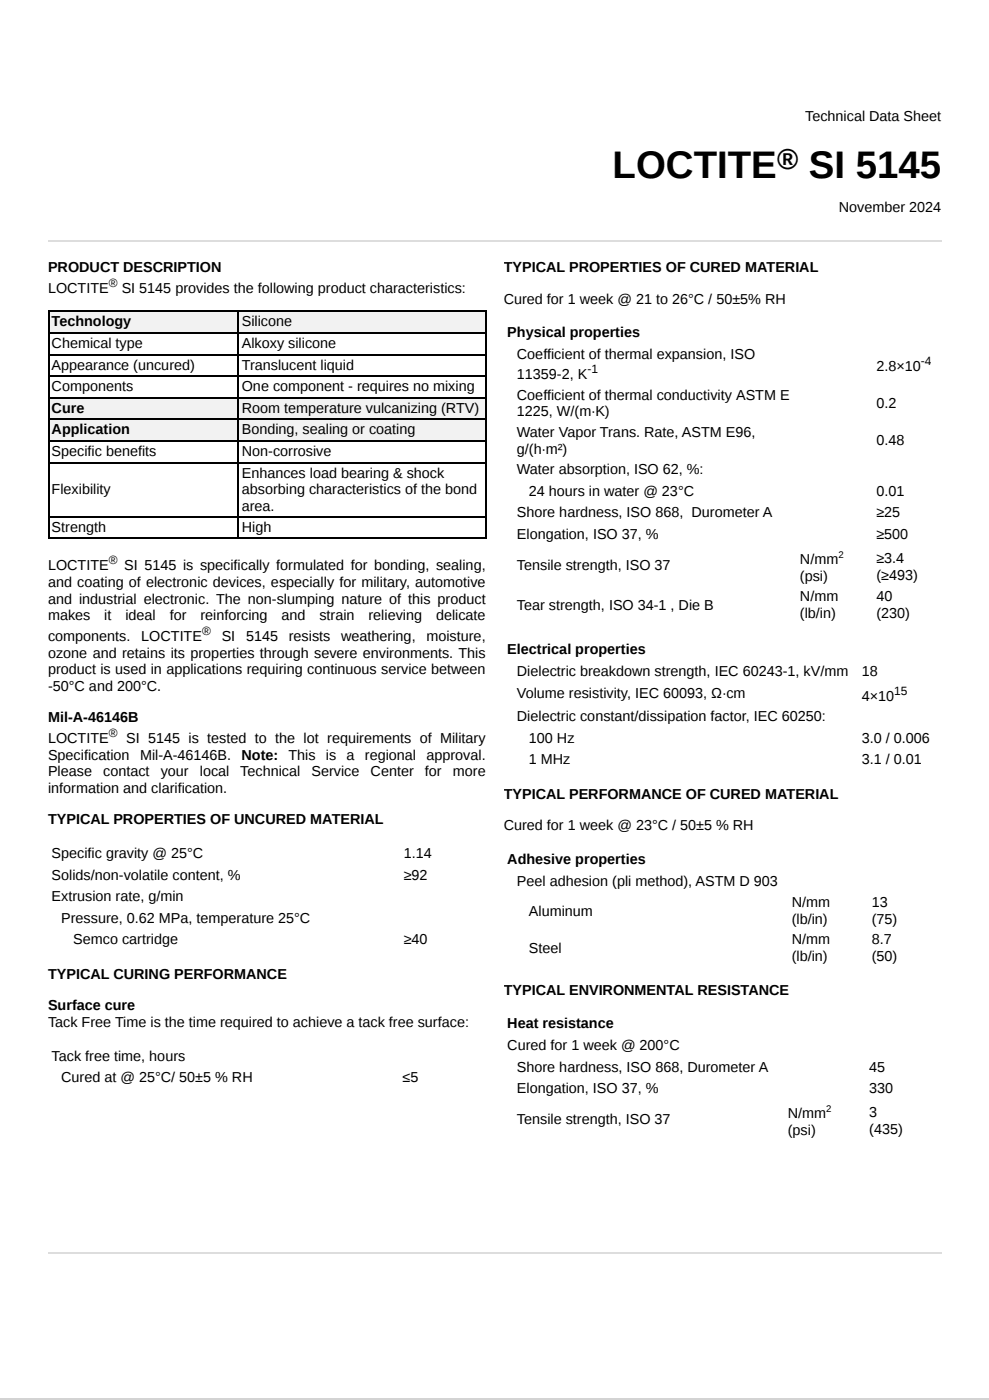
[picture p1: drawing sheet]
<svg xmlns="http://www.w3.org/2000/svg" width="209mm" height="296mm" viewBox="0 0 209 296" stroke-linecap="round" stroke-linejoin="round" font-family="sans-serif">
<defs><g id="words">
<g font-size="8.1">
<text x="129.6" y="37.6">LOCTITE</text>
<text x="171.1" y="37.6">SI 5145</text>
</g>
<text font-size="6.1" x="164.4" y="35.8">®</text>
<g font-size="3">
<text x="170.3" y="25.7">Technical Data Sheet</text>
<text x="177.4" y="45">November 2024</text>
<text x="10.2" y="57.7">PRODUCT DESCRIPTION</text>
<text x="106.6" y="57.7">TYPICAL PROPERTIES OF CURED MATERIAL</text>
<text x="10.2" y="62">LOCTITE</text>
<text x="25.7" y="62">SI 5145 provides the following product characteristics:</text>
<text x="106.6" y="64.3">Cured for 1 week @ 21 to 26°C / 50±5% RH</text>
<text x="10.9" y="69.1">Technology</text>
<text x="51.1" y="69.1">Silicone</text>
<text x="107.3" y="71.4">Physical properties</text>
<text x="10.9" y="73.7">Chemical type</text>
<text x="51.1" y="73.7">Alkoxy silicone</text>
<text x="109.3" y="75.9">Coefficient of thermal expansion, ISO</text>
<text x="10.9" y="78.2">Appearance (uncured)</text>
<text x="10.9" y="82.8">Components</text>
<text x="51.1" y="78.2">Translucent liquid</text>
<text x="51.1" y="82.8">One component - requires no mixing</text>
<text x="109.3" y="80.3">11359-2, K</text>
<text x="185.4" y="78.5">2.8×10</text>
<text x="10.9" y="87.4">Cure</text>
<text x="51.1" y="87.4">Room temperature vulcanizing (RTV)</text>
<text x="109.3" y="84.6">Coefficient of thermal conductivity ASTM E</text>
<text x="109.3" y="88.1">1225, W/(m·K)</text>
<text x="185.4" y="86.4">0.2</text>
<text x="10.9" y="91.9">Application</text>
<text x="51.1" y="91.9">Bonding, sealing or coating</text>
<text x="109.3" y="92.5">Water Vapor Trans. Rate, ASTM E96,</text>
<text x="185.4" y="94.2">0.48</text>
<text x="10.9" y="96.5">Specific benefits</text>
<text x="51.1" y="96.5">Non-corrosive</text>
<text x="51.1" y="101.1">Enhances load bearing &amp; shock</text>
<text x="109.3" y="96">g/(h·m²)</text>
<text x="109.3" y="100.3">Water absorption, ISO 62, %:</text>
<text x="10.9" y="104.6">Flexibility</text>
<text x="51.1" y="104.6">absorbing characteristics of the bond</text>
<text x="111.9" y="104.9">24 hours in water @ 23°C</text>
<text x="185.4" y="104.9">0.01</text>
<text x="10.9" y="112.5">Strength</text>
<text x="51.1" y="108.2">area.</text>
<text x="51.1" y="112.5">High</text>
<text x="109.3" y="109.5">Shore hardness, ISO 868, Durometer A</text>
<text x="185.4" y="109.5">≥25</text>
<text x="109.3" y="114">Elongation, ISO 37, %</text>
<text x="169.2" y="119.4">N/mm</text>
<text x="185.4" y="114">≥500</text>
<text x="185.4" y="119.1">≥3.4</text>
<text x="10.2" y="120.6">LOCTITE</text>
<text x="10.2" y="124.2">and coating of electronic devices, especially for military, automotive</text>
<text x="26.3" y="120.6">SI 5145 is specifically formulated for bonding, sealing,</text>
<text x="109.3" y="120.6">Tensile strength, ISO 37</text>
<text x="169.2" y="122.9">(psi)</text>
<text x="185.4" y="122.7">(≥493)</text>
<text x="10.2" y="127.8">and industrial electronic. The non-slumping nature of this product</text>
<text x="10.2" y="131.3">makes</text>
<text x="22.1" y="131.3">it</text>
<text x="26.5" y="131.3">ideal</text>
<text x="35.9" y="131.3">for</text>
<text x="42.4" y="131.3">reinforcing</text>
<text x="59.5" y="131.3">and</text>
<text x="67.6" y="131.3">strain</text>
<text x="78" y="131.3">relieving</text>
<text x="92.2" y="131.3">delicate</text>
<text x="109.3" y="129">Tear strength, ISO 34-1 , Die B</text>
<text x="169.2" y="127.3">N/mm</text>
<text x="169.2" y="130.8">(lb/in)</text>
<text x="185.4" y="127.3">40</text>
<text x="185.4" y="130.8">(230)</text>
<text x="10.2" y="135.6">components.</text>
<text x="29.9" y="135.6">LOCTITE</text>
<text x="46.9" y="135.6">SI</text>
<text x="52.1" y="135.6">5145</text>
<text x="61.1" y="135.6">resists</text>
<text x="72.2" y="135.6">weathering,</text>
<text x="90.2" y="135.6">moisture,</text>
<text x="10.2" y="139.2">ozone and retains its properties through severe environments. This</text>
<text x="10.2" y="142.7">product is used in applications requiring continuous service between</text>
<text x="107.3" y="138.4">Electrical properties</text>
<text x="109.3" y="143">Dielectric breakdown strength, IEC 60243-1, kV/mm</text>
<text x="182.3" y="143">18</text>
<text x="10.2" y="146.3">-50°C and 200°C.</text>
<text x="109.3" y="147.8">Volume resistivity, IEC 60093, Ω·cm</text>
<text x="182.3" y="148.3">4×10</text>
<text x="10.2" y="152.9">Mil-A-46146B</text>
<text x="109.3" y="152.7">Dielectric constant/dissipation factor, IEC 60250:</text>
<text x="10.2" y="157.2">LOCTITE</text>
<text x="10.2" y="160.8">Specification</text>
<text x="26.7" y="157.2">SI 5145 is tested to the lot requirements of Military</text>
<text x="29.6" y="160.8">Mil-A-46146B.</text>
<text x="51.1" y="160.8">Note: This</text>
<text x="68.9" y="160.8">is</text>
<text x="73.3" y="160.8">a</text>
<text x="77.2" y="160.8">regional</text>
<text x="90.2" y="160.8">approval.</text>
<text x="111.9" y="157.2">100 Hz</text>
<text x="111.9" y="161.8">1 MHz</text>
<text x="182.3" y="157.2">3.0 / 0.006</text>
<text x="182.3" y="161.8">3.1 / 0.01</text>
<text x="10.2" y="164.3">Please</text>
<text x="10.2" y="167.9">information and clarification.</text>
<text x="21.8" y="164.3">contact</text>
<text x="34" y="164.3">your</text>
<text x="42.3" y="164.3">local</text>
<text x="50.8" y="164.3">Technical</text>
<text x="65.9" y="164.3">Service</text>
<text x="78.4" y="164.3">Center</text>
<text x="89.9" y="164.3">for</text>
<text x="95.8" y="164.3">more</text>
<text x="106.6" y="169.2">TYPICAL PERFORMANCE OF CURED MATERIAL</text>
<text x="10.2" y="174.5">TYPICAL PROPERTIES OF UNCURED MATERIAL</text>
<text x="106.6" y="175.8">Cured for 1 week @ 23°C / 50±5 % RH</text>
<text x="10.9" y="181.6">Specific gravity @ 25°C</text>
<text x="85.4" y="181.6">1.14</text>
<text x="107.3" y="182.9">Adhesive properties</text>
<text x="10.9" y="186.2">Solids/non-volatile content, %</text>
<text x="10.9" y="190.8">Extrusion rate, g/min</text>
<text x="85.4" y="186.2">≥92</text>
<text x="109.3" y="187.5">Peel adhesion (pli method), ASTM D 903</text>
<text x="13" y="195.3">Pressure, 0.62 MPa, temperature 25°C</text>
<text x="111.9" y="193.8">Aluminum</text>
<text x="167.5" y="192">N/mm</text>
<text x="167.5" y="195.6">(lb/in)</text>
<text x="184.4" y="192">13</text>
<text x="184.4" y="195.6">(75)</text>
<text x="15.5" y="199.9">Semco cartridge</text>
<text x="85.4" y="199.9">≥40</text>
<text x="111.9" y="201.7">Steel</text>
<text x="167.5" y="199.9">N/mm</text>
<text x="167.5" y="203.5">(lb/in)</text>
<text x="184.4" y="199.9">8.7</text>
<text x="184.4" y="203.5">(50)</text>
<text x="10.2" y="207.3">TYPICAL CURING PERFORMANCE</text>
<text x="10.2" y="213.9">Surface cure</text>
<text x="106.6" y="210.6">TYPICAL ENVIRONMENTAL RESISTANCE</text>
<text x="10.2" y="217.4">Tack Free Time is the time required to achieve a tack free surface:</text>
<text x="107.3" y="217.7">Heat resistance</text>
<text x="10.9" y="224.5">Tack free time, hours</text>
<text x="107.3" y="222.2">Cured for 1 week @ 200°C</text>
<text x="109.3" y="226.8">Shore hardness, ISO 868, Durometer A</text>
<text x="183.9" y="226.8">45</text>
<text x="13" y="229.1">Cured at @ 25°C/ 50±5 % RH</text>
<text x="85.1" y="229.1">≤5</text>
<text x="109.3" y="231.4">Elongation, ISO 37, %</text>
<text x="183.9" y="231.4">330</text>
<text x="109.3" y="238">Tensile strength, ISO 37</text>
<text x="166.7" y="236.7">N/mm</text>
<text x="183.9" y="236.5">3</text>
<text x="166.7" y="240.3">(psi)</text>
<text x="183.9" y="240">(435)</text>
</g>
<g font-size="2.5">
<text x="23" y="60.7">®</text>
<text x="194.8" y="77.2">-4</text>
<text x="124.3" y="79">-1</text>
<text x="23" y="119.4">®</text>
<text x="42.8" y="134.4">®</text>
<text x="189.2" y="147.1">15</text>
<text x="23" y="156">®</text>
</g>
<g font-size="2">
<text x="177.4" y="118.1">2</text>
<text x="174.8" y="235.5">2</text>
</g>
</g></defs>
<path d="M0 0h209.2v296.4h-209.2z" fill="#d3d3d3"/>
<path d="M10.2 50.9h188.9" fill="none" stroke="#dcdcdc" stroke-width=".25"/>
<g fill="#fff">
<path d="M10.2 54.9h92.7v206h-92.7z"/>
<path d="M106.7 54.9h92.4v206h-92.4z"/>
<path d="M10.2 54.9h92.7v10.9h-92.7z"/>
<path d="M10.2 65.8h92.7v51.3h-92.7z"/>
</g>
<g fill="none" stroke="#000" stroke-width=".25">
<path d="M10.2 65.9h92.7M10.2 70.5h92.7M10.2 75.1h92.7M10.2 79.6h92.7M10.3 65.8v48.2M50.4 65.8v48.2M102.7 65.8v48.2M10.2 84.2h92.7M10.2 88.8h92.7M10.2 93.3h92.7M10.2 97.9h92.7M10.2 109.3h92.7"/>
<path d="M10.2 113.9h92.7"/>
</g>
<g fill="#fff">
<path d="M10.2 117.1h92.7v33h-92.7z"/>
<path d="M10.2 150.1h92.7v21.6h-92.7z"/>
<path d="M10.2 171.7h92.7v6.6h-92.7z"/>
<path d="M10.2 178.3h92.7v26.2h-92.7z"/>
<path d="M10.2 204.5h92.7v6.6h-92.7z"/>
<path d="M10.2 211.1h92.7v10.1h-92.7z"/>
<path d="M10.2 221.2h92.7v12.5h-92.7z"/>
<path d="M106.7 54.9h92.4v6.6h-92.4z"/>
<path d="M106.7 61.5h92.4v6.6h-92.4z"/>
<path d="M106.7 68.1h92.4v67h-92.4z"/>
<path d="M106.7 135.1h92.4v31.3h-92.4z"/>
<path d="M106.7 166.4h92.4v6.6h-92.4z"/>
<path d="M106.7 173h92.4v6.6h-92.4z"/>
<path d="M106.7 179.6h92.4v28.2h-92.4z"/>
<path d="M106.7 207.8h92.4v6.6h-92.4z"/>
<path d="M106.7 214.4h92.4v30.2h-92.4z"/>
<path d="M0 265.2h209.2v30.7h-209.2z"/>
</g>
<path d="M10.2 265.3h188.9" fill="none" stroke="#dcdcdc" stroke-width=".25"/>
<use href="#words"/>
</svg>
